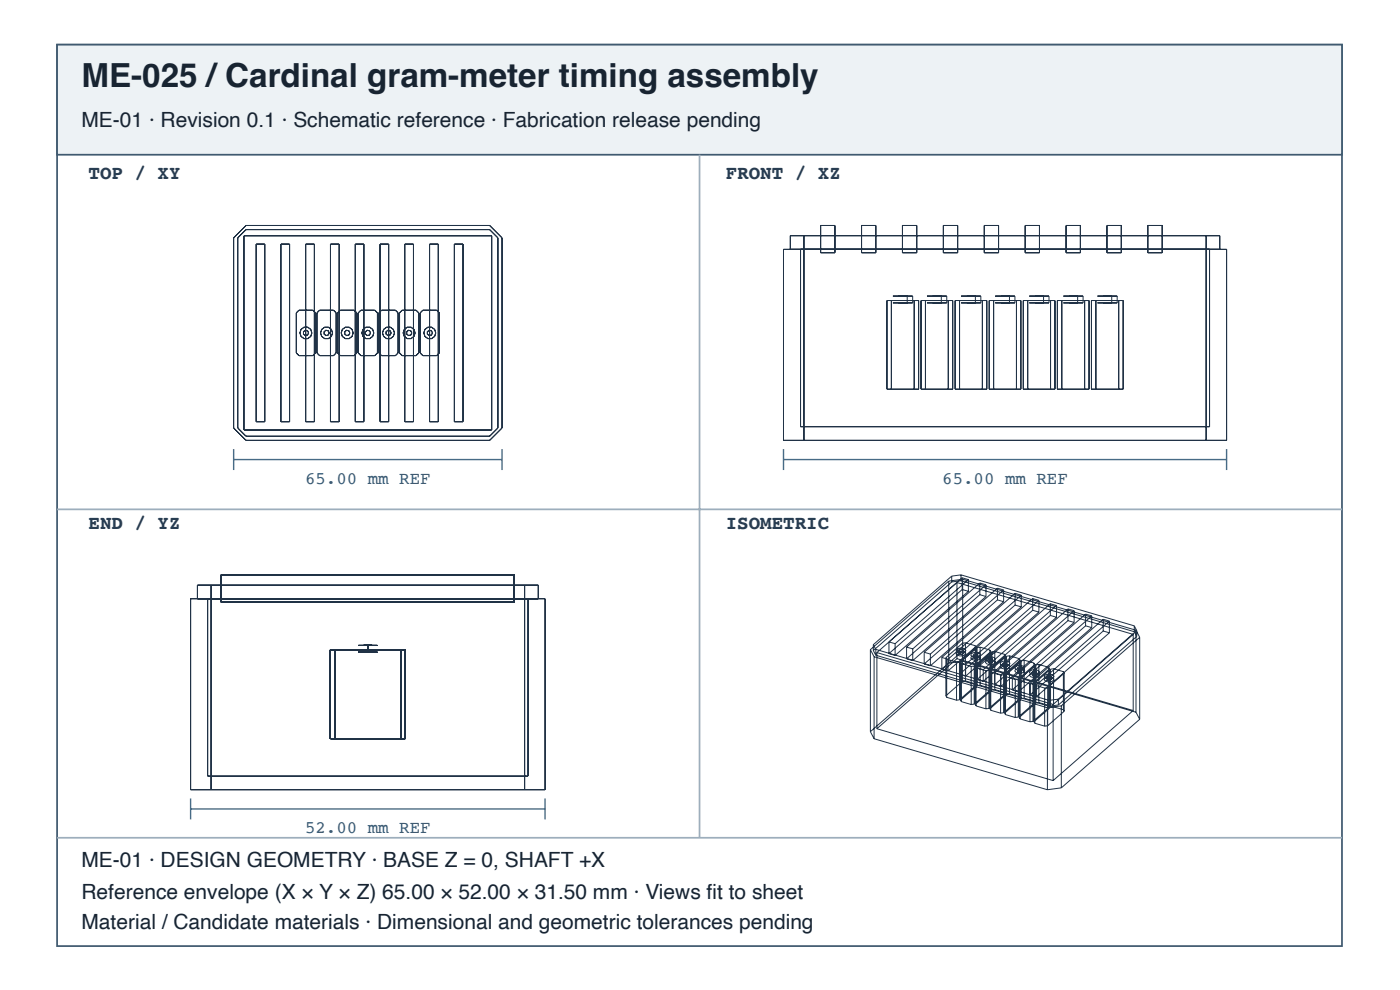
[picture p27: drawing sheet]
<svg xmlns="http://www.w3.org/2000/svg" width="297mm" height="210mm" viewBox="0 0 297 210" stroke-linecap="round" stroke-linejoin="round" font-family="sans-serif">
<defs><g id="words">
<text font-size="7" fill="#182431" x="17.3" y="18.4">ME-025 /Cardinal gram-meter timing assembly</text>
<g font-size="4.4" fill="#182431">
<text x="17.3" y="26.9">ME-01 · Revision 0.1 · Schematic reference · Fabrication release pending</text>
<text x="17.3" y="183.9">ME-01 · DESIGN GEOMETRY · BASE Z = 0, SHAFT +X</text>
<text x="17.3" y="190.6">Reference envelope (X × Y × Z) 65.00 × 52.00 × 31.50 mm · Views fi t to sheet</text>
<text x="17.3" y="196.9">Material / Candidate materials · Dimensional and geometric tolerances pending</text>
</g>
<g font-size="4.1" fill="#263d52">
<text x="18.8" y="38">TOP / XY</text>
<text x="154" y="38">FRONT / XZ</text>
<text x="18.8" y="112.1">END / YZ</text>
<text x="154" y="112.1">ISOMETRIC</text>
</g>
<g font-size="3.7" fill="#335b78">
<text x="64.7" y="102.6">65.00 mm REF</text>
<text x="199.9" y="102.6">65.00 mm REF</text>
<text x="64.7" y="176.7">52.00 mm REF</text>
</g>
</g></defs>
<path d="M12.1 9.5h272.6v191.1h-272.6z" fill="none" stroke="#405a70" stroke-width=".37"/>
<path d="M12.1 9.5h272.6v23.3h-272.6z" fill="#edf2f5"/>
<path d="M12.1 9.5h272.6v23.3h-272.6z" fill="none" stroke="#405a70" stroke-width=".37"/>
<path d="M148.4 32.8v144.8M12.1 108h272.6M12.1 177.6h272.6" fill="none" stroke="#9daebc" stroke-width=".37"/>
<g fill="none" stroke="#203246" stroke-width=".21">
<path d="M49.6 50.4l2.6-2.6h51.7l2.6 2.6v40.3l-2.6 2.7h-51.7l-2.6-2.7zM50.4 50.4l1.8-1.7h51.7l1.7 1.7v40.3l-1.7 1.8h-51.7l-1.8-1.8zM51.8 50h52.5v41.2h-52.5zM54.3 51.7h1.9v37.7h-1.9zM59.6 51.7h1.8v37.7h-1.8zM64.9 51.7h1.8v37.7h-1.8zM70.1 51.7h1.8v37.7h-1.8zM75.4 51.7h1.8v37.7h-1.8zM80.6 51.7h1.9v37.7h-1.9zM85.9 51.7h1.8v37.7h-1.8zM91.1 51.7h1.9v37.7h-1.9zM96.4 51.7h1.8v37.7h-1.8z"/>
<path d="M166.2 52.9h94v40.5h-94zM167.7 52.9v-2.9h91.1v2.9M169.8 52.9v37.6h86.8v-37.6M170.6 50v43.4M174.1 47.8h3v5.8h-3zM182.8 47.8h3v5.8h-3zM191.5 47.8h3v5.8h-3zM200.1 47.8h3.1v5.8h-3.1zM208.8 47.8h3v5.8h-3zM217.5 47.8h3v5.8h-3zM226.2 47.8h3v5.8h-3zM234.8 47.8h3.1v5.8h-3.1z"/>
<path d="M243.5 47.8h3.1v5.8h-3.1zM255.9 50v43.4M62.9 66.3l.5-.5h3l.5 .5v8.5l-.5 .6h-3l-.5-.6zM64.4 70.3l.4-.3 .5 .1 .2 .5-.2 .4-.5 .1-.4-.3zM67.2 66.3l.6-.5h2.9l.6 .5v8.5l-.6 .6h-2.9l-.6-.6zM68.8 70.3l.3-.3 .5 .1 .2 .5-.2 .4-.5 .1-.3-.3zM71.6 66.3l.6-.5h2.9l.6 .5v8.5l-.6 .6h-2.9l-.6-.6zM73.1 70.3l.4-.3 .5 .1 .2 .5-.2 .4-.5 .1-.4-.3zM76 66.3l.6-.5h2.9l.6 .5v8.5l-.6 .6h-2.9l-.6-.6zM77.5 70.3l.4-.3 .5 .1 .2 .5-.2 .4-.5 .1-.4-.3zM80.4 66.3l.6-.5h2.9l.6 .5v8.5l-.6 .6h-2.9l-.6-.6zM81.9 70.3l.4-.3 .5 .1 .2 .5-.2 .4-.5 .1-.4-.3z"/>
<path d="M84.8 66.3l.5-.5h3l.5 .5v8.5l-.5 .6h-3l-.5-.6zM86.3 70.3l.4-.3 .5 .1 .2 .5-.2 .4-.5 .1-.4-.3zM89.1 66.3l.6-.5h2.9l.6 .5v8.5l-.6 .6h-2.9l-.6-.6zM90.7 70.3l.4-.3 .4 .1 .2 .5-.2 .4-.4 .1-.4-.3zM188.2 63.7h6.7v18.8h-6.7zM189.1 63.7v18.8M189.4 62.8h4.2zM189.4 64.2h4.2zM190.7 62.8h1.8zM190.7 64.2h1.8zM192.5 62.8v1.4M193.6 62.8v1.4"/>
<path d="M193.9 63.7v18.8M195.4 63.7h6.7v18.8h-6.7zM196.3 63.7v18.8M196.7 62.8h4.2zM196.7 64.2h4.2zM197.9 62.8h1.8zM197.9 64.2h1.8zM199.7 62.8v1.4M200.9 62.8v1.4M201.2 63.7v18.8M202.6 63.7h6.8v18.8h-6.8zM203.6 63.7v18.8"/>
<path d="M203.9 62.8h4.2zM203.9 64.2h4.2zM205.1 62.8h1.8zM205.1 64.2h1.8zM206.9 62.8v1.4M208.1 62.8v1.4M208.4 63.7v18.8M209.9 63.7h6.7v18.8h-6.7zM210.8 63.7v18.8M211.1 62.8h4.2zM211.1 64.2h4.2zM212.4 62.8h1.8z"/>
<path d="M212.4 64.2h1.8zM214.2 62.8v1.4M215.3 62.8v1.4M215.6 63.7v18.8M217.1 63.7h6.7v18.8h-6.7zM218 63.7v18.8M218.4 62.8h4.1zM218.4 64.2h4.1zM219.6 62.8h1.8zM219.6 64.2h1.8zM221.4 62.8v1.4M222.5 62.8v1.4"/>
<path d="M222.9 63.7v18.8M224.3 63.7h6.7v18.8h-6.7zM225.3 63.7v18.8M225.6 62.8h4.2zM225.6 64.2h4.2zM226.8 62.8h1.8zM226.8 64.2h1.8zM228.6 62.8v1.4M229.8 62.8v1.4M230.1 63.7v18.8M231.6 63.7h6.7v18.8h-6.7zM232.5 63.7v18.8"/>
<path d="M232.8 62.8h4.2zM232.8 64.2h4.2zM234.1 62.8h1.8zM234.1 64.2h1.8zM235.9 62.8v1.4M237 62.8v1.4M237.3 63.7v18.8M40.4 126.9h75.2v40.5h-75.2zM41.9 126.9v-2.9h72.3v2.9M44.1 126.9v37.6h67.9v-37.6M44.8 124v43.4M46.9 121.9h62.2v5.8h-62.2z"/>
<path d="M70.1 137.8h15.9v18.8h-15.9zM71 137.8v18.8M76 136.8h4zM76 138.3h4zM77.1 136.8h1.9zM77.1 138.3h1.9zM78 136.8v1.5M85.1 137.8v18.8M111.3 124v43.4M184.7 137.7v17.4M184.7 137.7l.7 1.5M185.3 136.7v1.2"/>
<path d="M185.3 137.9l.5 1M185.3 136.7l.5 1M185.4 139.2v17.4M185.4 139.2l36.8 10.8M185.8 137.7v1.2M185.8 138.9l36.8 10.8M185.8 137.7l36.8 10.8M186 138.4l37.4 10.9M186 138.4v16.1M188.6 136.1v2.5M188.6 138.6l1.3 .4M188.6 136.1l1.3 .4"/>
<path d="M189.9 136.5v2.5M192.3 137.2l1.3 .4M192.3 137.2v2.5M192.3 139.7l1.3 .4M193.6 137.6v2.5M196.1 138.3l1.3 .4M196.1 138.3v2.5M197.4 138.7v2.5M199.8 139.4v2.5M199.8 139.4l1.3 .4M200.7 139.4v8.1M200.7 139.4l.1 .4"/>
<path d="M200.8 139.8v8M200.8 139.8l2.1 .6v8M201.1 139.8v2.5M201.3 123.2v17.4M201.3 123.2l-16.6 14.5M201.9 122.1v1.3M201.9 123.4l-16.6 14.5M201.9 122.1l-16.6 14.6M203 137.7a1.46 1.46 0 0 1 1.9 .2 1.23 1.23 0 0 1-2.1 .1zM203 138.3a1.46 1.46 0 0 1 1.9 .2 1.23 1.23 0 0 1-2.1 .1zM203 123.5l37.4 11M203 123.5l-17 14.9"/>
<path d="M203 123.5v16.1M203 139.6l37.4 11M203 139.6l-17 14.9M203.4 137.9l.6-.2 .3 .1v.2l-.4 .2-.3-.1zM203.4 138.5l.6-.2 .3 .2v.2l-.4 .1-.3-.1zM203.9 121.9v1.2M203.9 123.1l36.7 10.8M203.9 121.9l36.7 10.8M203.9 123.1l-2 .3M203.9 121.9l-2 .2M204.1 122.5l-15.5 13.6M204.1 122.5v2.5"/>
<path d="M204.1 125l-15.5 13.6M204.1 125l1.3 .4M204.1 122.5l1.3 .4M204.2 136.4v8M204.2 136.4l-3.5 3M204.2 122.8l-2.9 .4M204.2 122.8l36.8 10.8M204.2 122.8v17.4M204.3 138v.7M204.8 138.2v.6M204.8 136.3v8.1M204.8 136.3l2.1 .6"/>
<path d="M204.8 136.3l-.6 .1M205.4 122.9l-15.5 13.6M205.4 122.9v2.5M205.4 125.4l-15.5 13.6M206.1 138.6a1.46 1.46 0 0 1 1.9 .2 1.23 1.23 0 0 1-2.1 .1zM206.1 139.2a1.46 1.46 0 0 1 1.9 .2 1.23 1.23 0 0 1-2.1 .1zM206.5 138.8l.6-.2 .3 .2v.2l-.3 .1-.4-.1zM206.5 139.4l.6-.2 .3 .2v.2l-.3 .1-.4-.1zM206.9 136.9v12.4M206.9 136.9l.2 .3M207.1 137.2l-3.5 3.1v8.1M207.1 137.2v12.5"/>
<path d="M207.3 137.3v8.1M207.3 137.3l-3.5 3.1M207.4 139v.6M207.9 123.6l1.3 .4M207.9 123.6l-15.6 13.6M207.9 123.6v2.5M207.9 126.1l-15.6 13.6M207.9 126.1l1.3 .4M207.9 137.2l2.1 .6M207.9 137.2v8.1M207.9 137.2l-.6 .1M209.2 124l-15.6 13.6"/>
<path d="M209.2 124v2.5M209.2 126.5l-15.6 13.6M209.2 139.5a1.46 1.46 0 0 1 1.9 .2 1.23 1.23 0 0 1-2 .1zM209.6 139.7l.2-.1 .7 .1v.2l-.3 .1-.4-.1zM210 137.8v12.5M210 137.8l.2 .3M210.2 138.1v12.5M210.2 138.1l-3.5 3.1M210.4 138.2l-3.5 3.1 .2 .3 2.1 .6M210.4 138.2v8.1M210.5 139.9v.6M211 138.1v8.1"/>
<path d="M211 138.1l2.1 .6M211 138.1l-.6 .1M211.6 124.7l1.3 .4M211.6 127.2l1.3 .4M211.6 124.7l-15.5 13.6M211.6 124.7v2.5M211.6 127.2l-15.5 13.6M212.9 125.1l-15.5 13.6M212.9 125.1v2.5M212.9 127.6l-15.5 13.6M213.1 138.7v12.5M213.1 138.7l.2 .4"/>
<path d="M213.3 139.1v12.4M213.3 139.1l-3.5 3M213.5 139.1l-3.5 3.1 .2 .3 2.1 .6M213.5 139.1v8.1M214.2 139v8.1M214.2 139l2.1 .6M214.2 139l-.7 .1M215.4 125.8v2.5M215.4 128.3l1.3 .4M215.4 125.8l-15.6 13.6M215.4 128.3l-15.6 13.6M215.4 125.8l1.3 .4"/>
<path d="M216.3 139.6v12.5M216.3 139.6l.1 .4M216.4 140v12.4M216.4 140l-3.5 3M216.7 126.2l-15.6 13.6M216.7 126.2v2.5M216.7 128.7l-15.6 13.6M217.3 140l2.1 .6M217.3 140v8M217.3 140h-.7M219.1 126.9l-15.6 13.6 1.4 .4 15.5-13.6M219.1 129.4l1.3 .4"/>
<path d="M219.1 126.9l1.3 .4M219.1 126.9v2.5M219.1 129.4l-15.6 13.6 1.4 .4 15.5-13.6M220.4 127.3v2.5M222.8 128l-15.5 13.6 1.3 .4M222.8 128l1.3 .4M222.8 130.5l-15.5 13.6 1.3 .4M222.8 130.5l1.3 .4M222.8 128v2.5M224.1 128.4l-15.5 13.6M224.1 128.4v2.5M224.1 130.9l-15.5 13.6"/>
<path d="M226.6 129.1l-15.6 13.6 1.3 .4M226.6 129.1v2.5M226.6 131.6l-15.6 13.6 1.3 .4M226.6 131.6l1.3 .4M226.6 129.1l1.3 .4M227.9 129.5l-15.6 13.6M227.9 129.5v2.5M227.9 132l-15.6 13.6M230.3 132.7l1.3 .4M230.3 130.2l1.3 .4M230.3 130.2l-15.5 13.6M230.3 130.2v2.5"/>
<path d="M230.3 132.7l-15.5 13.6M231.6 130.6l-15.5 13.6M231.6 130.6v2.5M231.6 133.1l-15.5 13.6M234 133.8l-15.5 13.6 1.3 .4M234 133.8l1.4 .4M234 131.3l1.4 .4M234 131.3l-15.5 13.6M234 131.3v2.5M235.4 131.7l-15.6 13.6M235.4 131.7v2.5M235.4 134.2l-15.6 13.6"/>
<path d="M240.4 134.5l-17 14.8M240.4 134.5v16.1M240.6 132.7v1.2M240.6 133.9l.6 1M240.6 132.7l.6 1M241 133.6l.8 1.5M241 133.6v17.4M241.2 133.7v1.2M241.2 134.9l-16.7 14.6M241.2 133.7l-16.7 14.5M241.8 135.1l-16.6 14.5M241.8 135.1v17.4"/>
<path d="M184.7 155.1l.7 1.5M185.4 156.6l36.8 10.8M186 154.5l37.4 11M196.1 140.8l1.3 .4M199.8 141.9l1.3 .4M200.7 147.5l.1 .3M200.8 147.8l2.1 .6M201.3 140.6l-16.6 14.5M203.6 148.4h-.7M203.8 140.4v8M203.8 148.4l.2 .4M203.8 140.4l.2 .3"/>
<path d="M204 148.8l2 .6M204 140.7l2 .6M204 140.7v8.1M204.2 144.4l-3.5 3.1M204.2 140.2l36.8 10.8M204.2 140.2l-2.9 .4M204.8 144.4l2.1 .6 .2 .3-3.5 3.1M204.8 144.4h-.6M206 141.3v8.1M206.7 141.2v8.1M206.7 149.3l-.7 .1M206.7 141.2l-.7 .1"/>
<path d="M206.9 149.3l.2 .4M207.1 149.7l2.1 .6M207.3 145.4l-3.5 3M207.9 145.3l2.1 .6 .2 .3-3.5 3.1M207.9 145.3l-.6 .1M208.6 142v2.5M209.2 142.2v8.1M209.2 140.1a1.46 1.46 0 0 1 1.9 .2 1.23 1.23 0 0 1-2 .1zM209.6 140.4l.6-.2 .3 .1v.2l-.3 .1h-.4zM209.8 150.2l-.6 .1M209.8 142.1v8.1M209.8 142.1l-.6 .1"/>
<path d="M210 150.3l.2 .3M210.2 150.6l2.1 .6M210.4 146.3l-3.5 3M211 140v.6M211 146.2l2.1 .6 .2 .3-3.5 3.1M211 146.2l-.6 .1M212.3 143.1v8.1M212.3 140.4a1.46 1.46 0 0 1 2 .2 1.23 1.23 0 0 1-2.1 .1zM212.3 141a1.46 1.46 0 0 1 2 .2 1.23 1.23 0 0 1-2.1 .2zM212.3 143.1v2.5M212.8 140.7l.2-.2 .7 .1-.1 .2-.3 .1h-.4zM212.8 141.3l.2-.2 .7 .1-.1 .2-.3 .1h-.4z"/>
<path d="M212.9 143v8.1M212.9 151.1l-.6 .1M212.9 143l-.6 .1M213.1 151.2l.2 .3M213.3 151.5l2.1 .6M213.5 147.2l-3.5 3.1M213.6 140.8v.6M214.1 140.9v.7M214.2 147.1l2.1 .6 .1 .3-3.5 3.1M214.2 147.1l-.7 .1M214.8 146.3l1.3 .4M214.8 143.8v2.5"/>
<path d="M214.8 143.8l1.3 .4M215.4 144v8.1M215.4 141.3a1.46 1.46 0 0 1 2 .2 1.23 1.23 0 0 1-2.1 .1zM215.4 141.9a1.46 1.46 0 0 1 2 .3 1.23 1.23 0 0 1-2.1 .1zM215.9 141.6l.2-.2 .7 .1-.1 .2-.3 .1h-.4zM215.9 142.2l.2-.2 .7 .1-.1 .2-.3 .1h-.4zM216 144v8M216 152l-.6 .1M216 144h-.6M216.1 144.2v2.5M216.3 144l.1 .3 2.1 .7 .6-.1M216.3 152.1l.1 .3"/>
<path d="M216.4 152.4l2.1 .6M216.6 140v8.1M216.6 140l-3.5 3.1 .2 .3 2.1 .6M216.6 148.1l-3.5 3.1M216.7 141.7v.6M217.2 141.9v.6M217.3 148l2.1 .6 .1 .4-3.5 3M217.3 148l-.7 .1M218.5 144.9l1.3 .4M218.5 144.9v8.1M218.5 142.2a1.46 1.46 0 0 1 2 .3 1.23 1.23 0 0 1-2.1 .1zM218.5 142.9a1.46 1.46 0 0 1 2 .2 1.23 1.23 0 0 1-2.1 .1z"/>
<path d="M219 142.5l.2-.2 .7 .1v.2l-.4 .1h-.4zM219 143.1l.2-.2 .7 .1v.2l-.4 .2-.4-.1zM219.1 144.9v8M219.1 152.9l-.6 .1M219.4 153l.1 .3M219.4 140.6v12.4M219.4 140.6l.1 .3M219.5 153.3l2.1 .6M219.5 140.9v12.4M219.5 140.9l-3.5 3.1M219.8 149l-3.5 3.1M219.8 145.3v2.5"/>
<path d="M219.9 142.6v.6M220.4 148.9l2.1 .7M220.4 140.9l2.1 .6M220.4 140.9v8M220.4 140.9l-.6 .1v8M220.4 148.9l-.6 .1M221.6 145.9v8M221.7 143.2a1.46 1.46 0 0 1 1.9 .2 1.23 1.23 0 0 1-2.1 .1zM221.7 143.8a1.46 1.46 0 0 1 1.9 .2 1.23 1.23 0 0 1-2.1 .1zM222.1 143.4l.2-.2 .7 .1v.2l-.4 .2-.4-.1zM222.1 144l.6-.2 .3 .2v.2l-.4 .1-.4-.1zM222.2 150v17.4"/>
<path d="M222.3 145.8v8.1M222.3 153.9h-.7M222.3 145.8l-.7 .1M222.5 141.5v8.1M222.5 149.6l.2 .3M222.5 141.5l.2 .3M222.6 148.5v1.2M222.7 141.8v8.1M222.7 149.9l-3.6 3M222.7 141.8l-3.6 3.1M222.9 141.9v8l-3.5 3.1M222.9 141.9l-3.5 3 .1 .4 2.1 .6"/>
<path d="M223 143.5v.7M223.4 149.3v16.2M223.5 143.7v.6M223.5 141.8l2.1 .6M223.5 141.8v8.1l2.1 .6M223.5 141.8l-.6 .1M224.5 148.2v1.3M224.5 149.5l-1.9 .2M224.5 148.2l-1.9 .3M225.2 149.6l-3 .4M225.2 149.6v17.4M225.6 142.4v8.1"/>
<path d="M225.6 150.5l.2 .3M225.6 142.4l.2 .3M225.8 142.7v8.1M225.8 150.8l-3.5 3.1M225.8 142.7l-3.5 3.1M240.4 150.6l-17 14.9M241 151l.8 1.5M241.8 152.5l-16.6 14.5M225.2 167l-3 .4"/>
<circle cx="64.9" cy="70.6" r="1.27"/>
<circle cx="69.3" cy="70.6" r="1.27"/>
<circle cx="73.7" cy="70.6" r="1.27"/>
<circle cx="78" cy="70.6" r="1.27"/>
<circle cx="82.4" cy="70.6" r="1.27"/>
<circle cx="86.8" cy="70.6" r="1.27"/>
<circle cx="91.2" cy="70.6" r="1.27"/>
</g>
<path d="M49.6 95.2v4.5M49.6 97.4h56.9M106.5 95.2v4.5M166.2 97.4h94M166.2 95.2v4.5M260.2 95.2v4.5M40.4 169.3v4.4M40.4 171.5h75.2M115.6 169.3v4.4" fill="none" stroke="#466b86" stroke-width=".3"/>
<use href="#words"/>
</svg>
